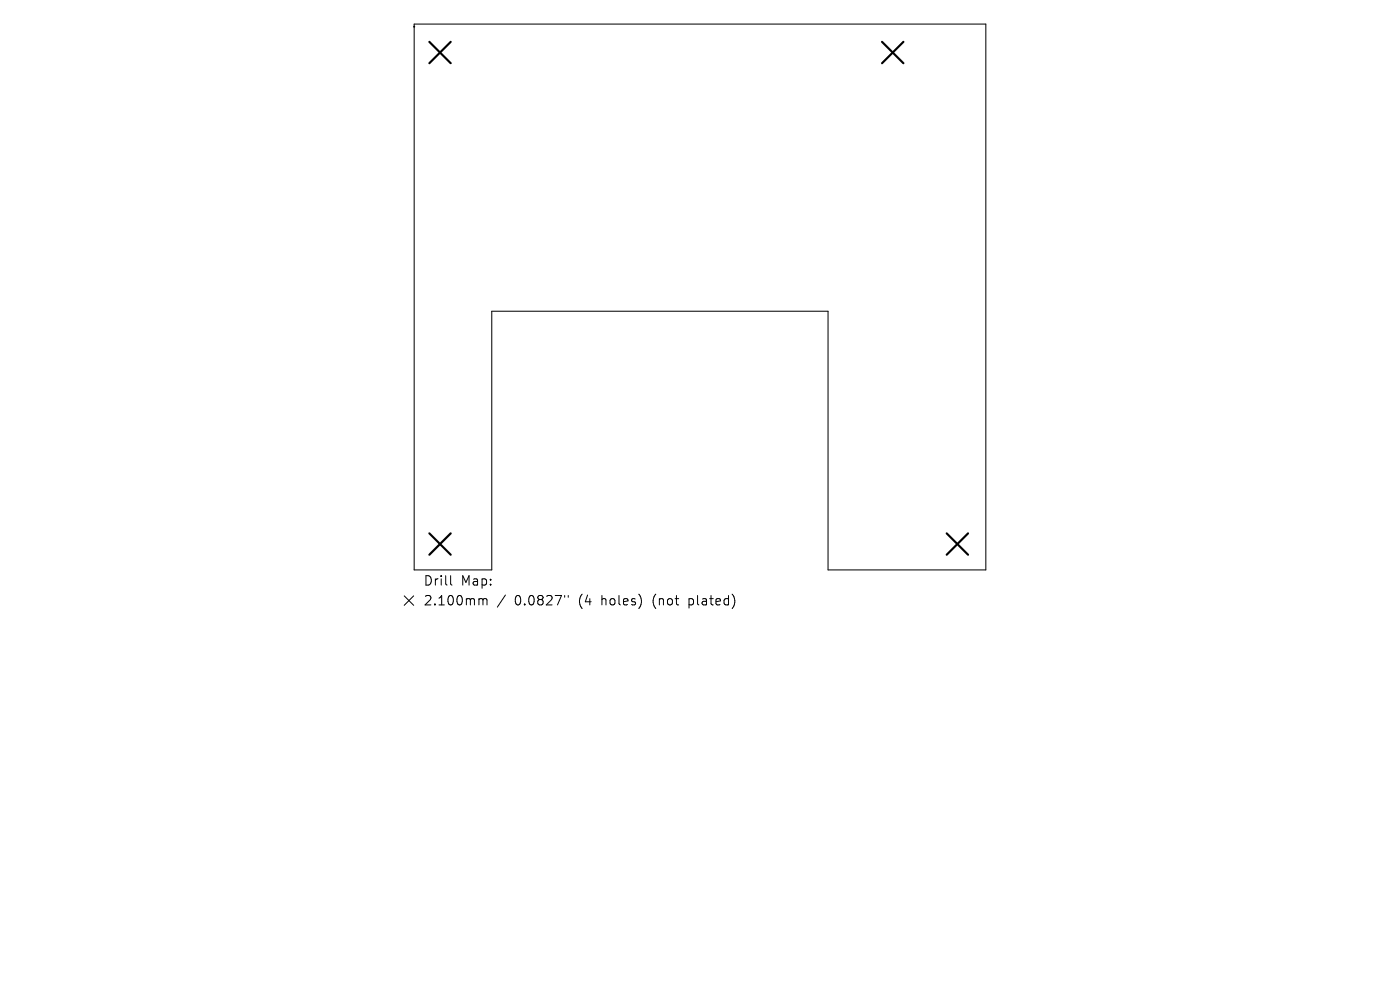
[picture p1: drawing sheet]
<svg xmlns="http://www.w3.org/2000/svg" width="297mm" height="210mm" viewBox="0 0 297 210" stroke-linecap="round" stroke-linejoin="round" font-family="sans-serif">
<defs><g id="words">
<g font-size="2.8">
<text x="89.8" y="124.5">Drill</text>
<text x="97.8" y="124.5">Map:</text>
<text x="89.8" y="128.7">2.100mm</text>
<text x="109.2" y="128.7">0.0827&quot;</text>
<text x="122.9" y="128.7">(4</text>
<text x="127.9" y="128.7">holes)</text>
<text x="138.9" y="128.7">(not</text>
<text x="146.8" y="128.7">plated)</text>
</g>
</g></defs>
<path d="M87.9 5.1h121.2v115.8h-33.4v-54.9h-71.4v54.9h-16.4zM85.8 126.4l2 2M87.8 126.4l-2 2" fill="none" stroke="#000" stroke-width=".22"/>
<circle cx="87.9" cy="5.7" r=".11" fill="#000" stroke="#000" stroke-width=".21"/>
<path d="M91.1 8.9l4.5 4.5M95.6 8.9l-4.5 4.5M187.1 8.9l4.6 4.5M191.7 8.9l-4.6 4.5M91.1 113.1l4.5 4.6M95.6 113.1l-4.5 4.6M200.8 113.1l4.6 4.6M205.4 113.1l-4.6 4.6" fill="none" stroke="#000" stroke-width=".45"/>
<path d="M95.6 122.1v1.7l.3 .3M101.9 127l.5 .1 .1 .2M102.5 127.3l.2-.3 .5 .1 .1 1.2M102.5 127.3v1M107.2 126.2l-1.7 2.6M119.8 126.3v.4M120.6 126.3v.4" fill="none" stroke="#000" stroke-width=".21"/>
<use href="#words"/>
</svg>
